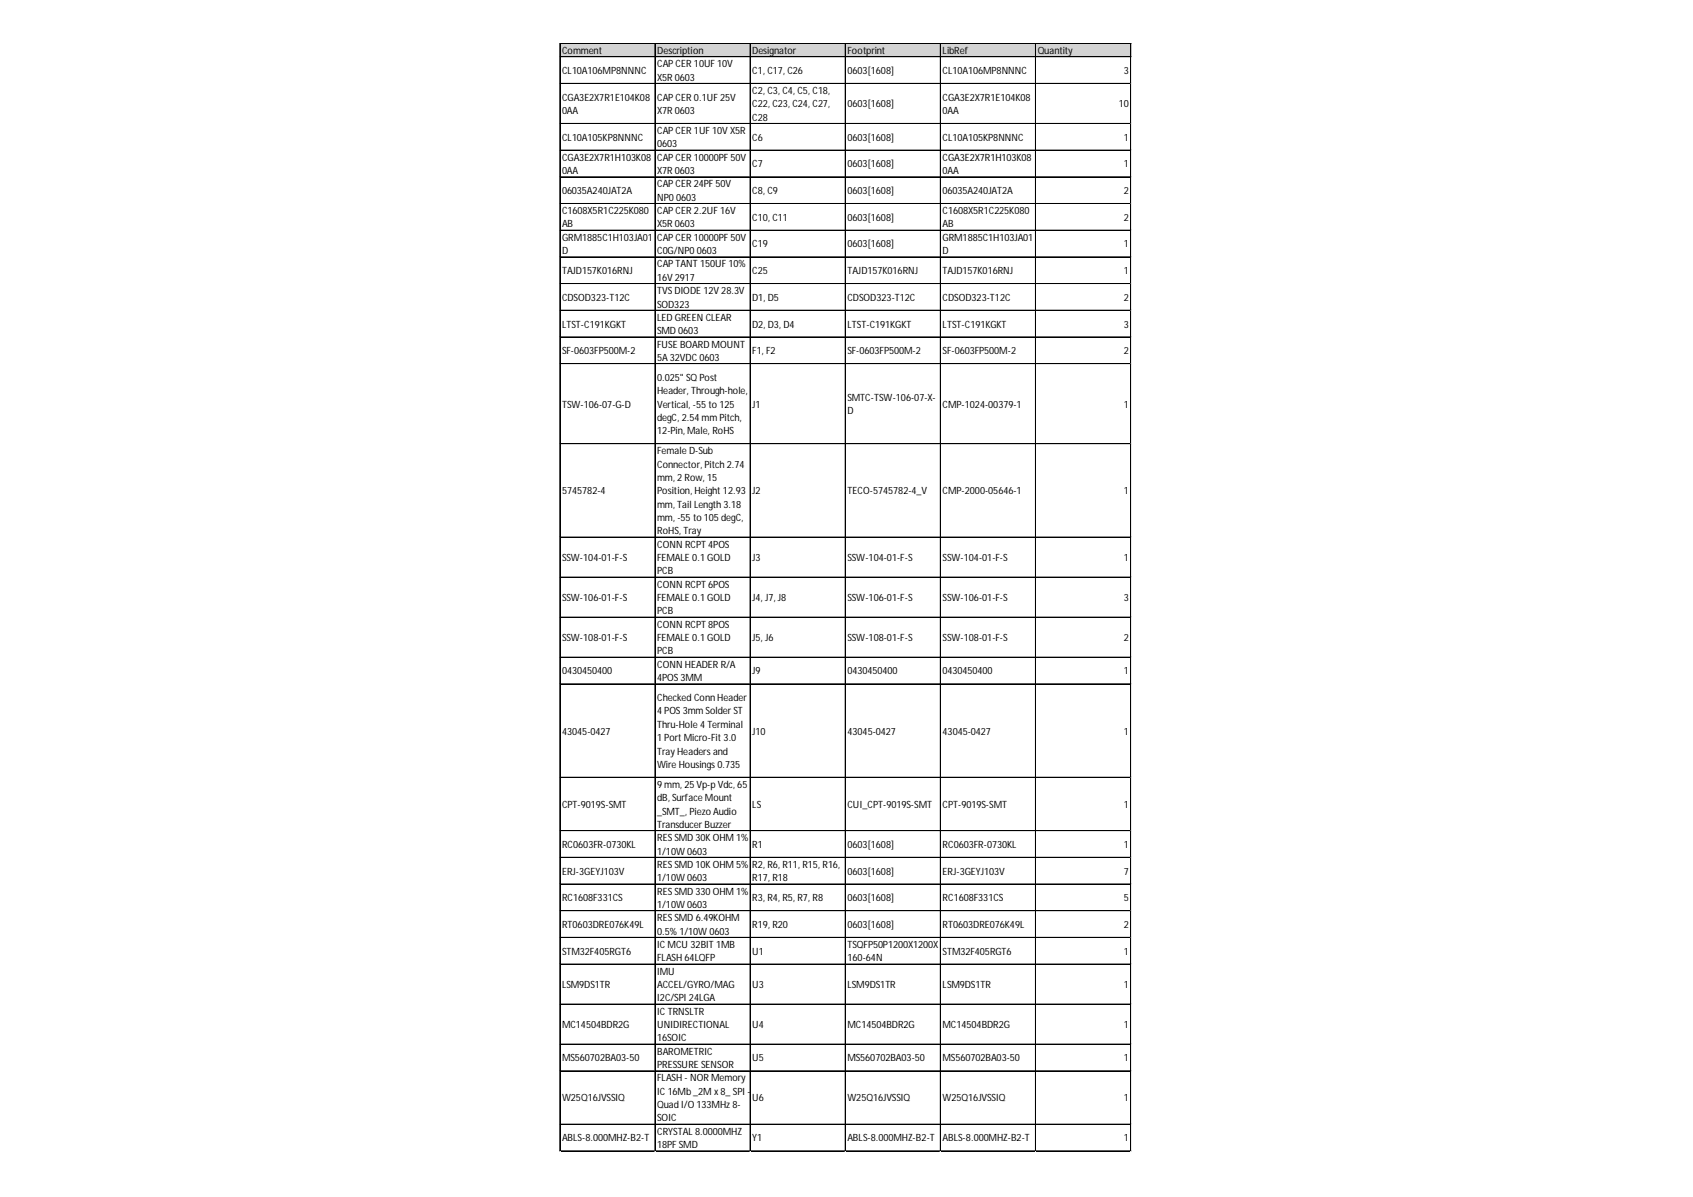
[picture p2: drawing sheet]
<svg xmlns="http://www.w3.org/2000/svg" width="297mm" height="210mm" viewBox="0 0 297 210" stroke-linecap="round" stroke-linejoin="round" font-family="sans-serif">
<defs><g id="words">
<g font-size="1.8">
<text x="98.6" y="9.5">Comment</text>
<text x="115.3" y="9.5">Description</text>
<text x="115.3" y="11.8">CAP CER 10UF 10V</text>
<text x="132" y="9.5">Designator</text>
<text x="148.7" y="9.5">Footprint</text>
<text x="165.4" y="9.5">LibRef</text>
<text x="182.1" y="9.5">Quantity</text>
<text x="98.6" y="13">CL10A106MP8NNNC</text>
<text x="98.6" y="17.7">CGA3E2X7R1E104K08</text>
<text x="115.3" y="14.1">X5R 0603</text>
<text x="115.3" y="17.7">CAP CER 0.1UF 25V</text>
<text x="132" y="13">C1, C17, C26</text>
<text x="132" y="16.5">C2, C3, C4, C5, C18,</text>
<text x="148.7" y="13">0603[1608]</text>
<text x="165.4" y="13">CL10A106MP8NNNC</text>
<text x="165.4" y="17.7">CGA3E2X7R1E104K08</text>
<text x="197.2" y="13">3</text>
<text x="98.6" y="20">0AA</text>
<text x="115.3" y="20">X7R 0603</text>
<text x="115.3" y="23.5">CAP CER 1UF 10V X5R</text>
<text x="132" y="18.8">C22, C23, C24, C27,</text>
<text x="132" y="21.2">C28</text>
<text x="148.7" y="18.8">0603[1608]</text>
<text x="165.4" y="20">0AA</text>
<text x="196.3" y="18.8">10</text>
<text x="98.6" y="24.7">CL10A105KP8NNNC</text>
<text x="98.6" y="28.2">CGA3E2X7R1H103K08</text>
<text x="115.3" y="25.8">0603</text>
<text x="115.3" y="28.2">CAP CER 10000PF 50V</text>
<text x="132" y="24.7">C6</text>
<text x="132" y="29.4">C7</text>
<text x="148.7" y="24.7">0603[1608]</text>
<text x="148.7" y="29.4">0603[1608]</text>
<text x="165.4" y="24.7">CL10A105KP8NNNC</text>
<text x="165.4" y="28.2">CGA3E2X7R1H103K08</text>
<text x="197.2" y="24.7">1</text>
<text x="197.2" y="29.4">1</text>
<text x="98.6" y="30.5">0AA</text>
<text x="98.6" y="34">06035A240JAT2A</text>
<text x="115.3" y="30.5">X7R 0603</text>
<text x="115.3" y="32.9">CAP CER 24PF 50V</text>
<text x="115.3" y="35.2">NP0 0603</text>
<text x="132" y="34">C8, C9</text>
<text x="148.7" y="34">0603[1608]</text>
<text x="165.4" y="30.5">0AA</text>
<text x="165.4" y="34">06035A240JAT2A</text>
<text x="197.2" y="34">2</text>
<text x="98.6" y="37.5">C1608X5R1C225K080</text>
<text x="98.6" y="39.9">AB</text>
<text x="115.3" y="37.5">CAP CER 2.2UF 16V</text>
<text x="115.3" y="39.9">X5R 0603</text>
<text x="132" y="38.7">C10, C11</text>
<text x="148.7" y="38.7">0603[1608]</text>
<text x="165.4" y="37.5">C1608X5R1C225K080</text>
<text x="165.4" y="39.9">AB</text>
<text x="197.2" y="38.7">2</text>
<text x="98.6" y="42.2">GRM1885C1H103JA01</text>
<text x="98.6" y="44.6">D</text>
<text x="115.3" y="42.2">CAP CER 10000PF 50V</text>
<text x="115.3" y="44.6">C0G/NP0 0603</text>
<text x="115.3" y="46.9">CAP TANT 150UF 10%</text>
<text x="132" y="43.4">C19</text>
<text x="148.7" y="43.4">0603[1608]</text>
<text x="165.4" y="42.2">GRM1885C1H103JA01</text>
<text x="165.4" y="44.6">D</text>
<text x="197.2" y="43.4">1</text>
<text x="98.6" y="48.1">TAJD157K016RNJ</text>
<text x="98.6" y="52.8">CDSOD323-T12C</text>
<text x="115.3" y="49.2">16V 2917</text>
<text x="115.3" y="51.6">TVSDIODE 12V 28.3V</text>
<text x="115.3" y="53.9">SOD323</text>
<text x="132" y="48.1">C25</text>
<text x="132" y="52.8">D1, D5</text>
<text x="148.7" y="48.1">TAJD157K016RNJ</text>
<text x="148.7" y="52.8">CDSOD323-T12C</text>
<text x="165.4" y="48.1">TAJD157K016RNJ</text>
<text x="165.4" y="52.8">CDSOD323-T12C</text>
<text x="197.2" y="48.1">1</text>
<text x="197.2" y="52.8">2</text>
<text x="98.6" y="57.4">LTST-C191KGKT</text>
<text x="115.3" y="56.3">LED GREEN CLEAR</text>
<text x="115.3" y="58.6">SMD 0603</text>
<text x="132" y="57.4">D2, D3, D4</text>
<text x="148.7" y="57.4">LTST-C191KGKT</text>
<text x="165.4" y="57.4">LTST-C191KGKT</text>
<text x="197.2" y="57.4">3</text>
<text x="98.6" y="62.1">SF-0603FP500M-2</text>
<text x="115.3" y="60.9">FUSE BOARD MOUNT</text>
<text x="115.3" y="63.3">5A 32VDC 0603</text>
<text x="132" y="62.1">F1, F2</text>
<text x="148.7" y="62.1">SF-0603FP500M-2</text>
<text x="165.4" y="62.1">SF-0603FP500M-2</text>
<text x="197.2" y="62.1">2</text>
<text x="98.6" y="71.5">TSW-106-07-G-D</text>
<text x="115.3" y="66.8">0.025&quot; SQ Post</text>
<text x="115.3" y="69.1">Header, Through-hole,</text>
<text x="115.3" y="71.5">Vertical, -55 to 125</text>
<text x="132" y="71.5">J1</text>
<text x="148.7" y="70.3">SMTC-TSW-106-07-X-</text>
<text x="165.4" y="71.5">CMP-1024-00379-1</text>
<text x="197.2" y="71.5">1</text>
<text x="115.3" y="73.8">degC, 2.54 mm Pitch,</text>
<text x="115.3" y="76.2">12-Pin, Male, RoHS</text>
<text x="148.7" y="72.6">D</text>
<text x="115.3" y="79.7">Female D-Sub</text>
<text x="115.3" y="82">Connector, Pitch 2.74</text>
<text x="98.6" y="86.7">5745782-4</text>
<text x="115.3" y="84.3">mm, 2 Row, 15</text>
<text x="115.3" y="86.7">Position, Height 12.93</text>
<text x="115.3" y="89">mm, Tail Length 3.18</text>
<text x="132" y="86.7">J2</text>
<text x="148.7" y="86.7">TECO-5745782-4_V</text>
<text x="165.4" y="86.7">CMP-2000-05646-1</text>
<text x="197.2" y="86.7">1</text>
<text x="115.3" y="91.4">mm, -55 to 105 degC,</text>
<text x="115.3" y="93.7">RoHS, Tray</text>
<text x="98.6" y="98.4">SSW-104-01-F-S</text>
<text x="115.3" y="96">CONN RCPT 4POS</text>
<text x="115.3" y="98.4">FEMALE 0.1 GOLD</text>
<text x="115.3" y="100.7">PCB</text>
<text x="132" y="98.4">J3</text>
<text x="148.7" y="98.4">SSW-104-01-F-S</text>
<text x="165.4" y="98.4">SSW-104-01-F-S</text>
<text x="197.2" y="98.4">1</text>
<text x="98.6" y="105.4">SSW-106-01-F-S</text>
<text x="115.3" y="103.1">CONN RCPT 6POS</text>
<text x="115.3" y="105.4">FEMALE 0.1 GOLD</text>
<text x="115.3" y="107.7">PCB</text>
<text x="132" y="105.4">J4, J7, J8</text>
<text x="148.7" y="105.4">SSW-106-01-F-S</text>
<text x="165.4" y="105.4">SSW-106-01-F-S</text>
<text x="197.2" y="105.4">3</text>
<text x="98.6" y="112.4">SSW-108-01-F-S</text>
<text x="115.3" y="110.1">CONN RCPT 8POS</text>
<text x="115.3" y="112.4">FEMALE 0.1 GOLD</text>
<text x="132" y="112.4">J5, J6</text>
<text x="148.7" y="112.4">SSW-108-01-F-S</text>
<text x="165.4" y="112.4">SSW-108-01-F-S</text>
<text x="197.2" y="112.4">2</text>
<text x="98.6" y="118.3">0430450400</text>
<text x="115.3" y="114.8">PCB</text>
<text x="115.3" y="117.1">CONN HEADER R/A</text>
<text x="115.3" y="119.4">4POS3MM</text>
<text x="132" y="118.3">J9</text>
<text x="148.7" y="118.3">0430450400</text>
<text x="165.4" y="118.3">0430450400</text>
<text x="197.2" y="118.3">1</text>
<text x="115.3" y="123">Checked Conn Header</text>
<text x="115.3" y="125.3">4 POS3mm Solder ST</text>
<text x="98.6" y="128.8">43045-0427</text>
<text x="115.3" y="127.6">Thru-Hole 4 Terminal</text>
<text x="115.3" y="130">1 Port Micro-Fit 3.0</text>
<text x="132" y="128.8">J10</text>
<text x="148.7" y="128.8">43045-0427</text>
<text x="165.4" y="128.8">43045-0427</text>
<text x="197.2" y="128.8">1</text>
<text x="115.3" y="132.3">Tray Headers and</text>
<text x="115.3" y="134.7">Wire Housings 0.735</text>
<text x="98.6" y="141.7">CPT-9019S-SMT</text>
<text x="115.3" y="138.2">9 mm, 25 Vp-p Vdc, 65</text>
<text x="115.3" y="140.5">dB, Surface Mount</text>
<text x="115.3" y="142.8">_SMT_, Piezo Audio</text>
<text x="132" y="141.7">LS</text>
<text x="148.7" y="141.7">CUI_CPT-9019S-SMT</text>
<text x="165.4" y="141.7">CPT-9019S-SMT</text>
<text x="197.2" y="141.7">1</text>
<text x="98.6" y="148.7">RC0603FR-0730KL</text>
<text x="115.3" y="145.2">Transducer Buzzer</text>
<text x="115.3" y="147.5">RESSMD 30K OHM 1%</text>
<text x="115.3" y="149.9">1/10W 0603</text>
<text x="132" y="148.7">R1</text>
<text x="148.7" y="148.7">0603[1608]</text>
<text x="165.4" y="148.7">RC0603FR-0730KL</text>
<text x="197.2" y="148.7">1</text>
<text x="98.6" y="153.4">ERJ-3GEYJ103V</text>
<text x="115.3" y="152.2">RESSMD 10K OHM 5%</text>
<text x="115.3" y="154.5">1/10W 0603</text>
<text x="132" y="152.2">R2, R6, R11, R15, R16,</text>
<text x="132" y="154.5">R17, R18</text>
<text x="148.7" y="153.4">0603[1608]</text>
<text x="165.4" y="153.4">ERJ-3GEYJ103V</text>
<text x="197.2" y="153.4">7</text>
<text x="98.6" y="158.1">RC1608F331CS</text>
<text x="115.3" y="156.9">RESSMD 330 OHM 1%</text>
<text x="115.3" y="159.2">1/10W 0603</text>
<text x="115.3" y="161.6">RESSMD 6.49KOHM</text>
<text x="132" y="158.1">R3, R4, R5, R7, R8</text>
<text x="148.7" y="158.1">0603[1608]</text>
<text x="165.4" y="158.1">RC1608F331CS</text>
<text x="197.2" y="158.1">5</text>
<text x="98.6" y="162.7">RT0603DRE076K49L</text>
<text x="98.6" y="167.4">STM32F405RGT6</text>
<text x="115.3" y="163.9">0.5% 1/10W 0603</text>
<text x="115.3" y="166.2">IC MCU 32BIT 1MB</text>
<text x="132" y="162.7">R19, R20</text>
<text x="132" y="167.4">U1</text>
<text x="148.7" y="162.7">0603[1608]</text>
<text x="148.7" y="166.2">TSQFP50P1200X1200X</text>
<text x="165.4" y="162.7">RT0603DRE076K49L</text>
<text x="165.4" y="167.4">STM32F405RGT6</text>
<text x="197.2" y="162.7">2</text>
<text x="197.2" y="167.4">1</text>
<text x="98.6" y="173.3">LSM9DS1TR</text>
<text x="115.3" y="168.6">FLASH 64LQFP</text>
<text x="115.3" y="170.9">IMU</text>
<text x="115.3" y="173.3">ACCEL/GYRO/MAG</text>
<text x="132" y="173.3">U3</text>
<text x="148.7" y="168.6">160-64N</text>
<text x="148.7" y="173.3">LSM9DS1TR</text>
<text x="165.4" y="173.3">LSM9DS1TR</text>
<text x="197.2" y="173.3">1</text>
<text x="115.3" y="175.6">I2C/SPI 24LGA</text>
<text x="115.3" y="177.9">IC TRNSLTR</text>
<text x="98.6" y="180.3">MC14504BDR2G</text>
<text x="115.3" y="180.3">UNIDIRECTIONAL</text>
<text x="115.3" y="182.6">16SOIC</text>
<text x="115.3" y="185">BAROMETRIC</text>
<text x="132" y="180.3">U4</text>
<text x="148.7" y="180.3">MC14504BDR2G</text>
<text x="165.4" y="180.3">MC14504BDR2G</text>
<text x="197.2" y="180.3">1</text>
<text x="98.6" y="186.1">MS560702BA03-50</text>
<text x="115.3" y="187.3">PRESSURE SENSOR</text>
<text x="115.3" y="189.6">FLASH - NOR Memory</text>
<text x="115.3" y="192">IC 16Mb _2M x 8_ SPI -</text>
<text x="132" y="186.1">U5</text>
<text x="148.7" y="186.1">MS560702BA03-50</text>
<text x="165.4" y="186.1">MS560702BA03-50</text>
<text x="197.2" y="186.1">1</text>
<text x="98.6" y="193.1">W25Q16JVSSIQ</text>
<text x="115.3" y="194.3">Quad I/O 133MHz 8-</text>
<text x="115.3" y="196.7">SOIC</text>
<text x="132" y="193.1">U6</text>
<text x="148.7" y="193.1">W25Q16JVSSIQ</text>
<text x="165.4" y="193.1">W25Q16JVSSIQ</text>
<text x="197.2" y="193.1">1</text>
<text x="98.6" y="200.2">ABLS-8.000MHZ-B2-T</text>
<text x="115.3" y="199">CRYSTAL 8.0000MHZ</text>
<text x="115.3" y="201.3">18PF SMD</text>
<text x="132" y="200.2">Y1</text>
<text x="148.7" y="200.2">ABLS-8.000MHZ-B2-T</text>
<text x="165.4" y="200.2">ABLS-8.000MHZ-B2-T</text>
<text x="197.2" y="200.2">1</text>
</g>
</g></defs>
<path d="M98.3 7.7h100.2v2.3h-100.2z" fill="#d3d3d3"/>
<g fill="none" stroke="#000" stroke-width=".18">
<path d="M98.2 7.6v194.3M98.3 7.6v194.3M98.3 7.6h100.2M98.3 7.7h100.2M98.3 9.9h100.2M98.3 10h100.2M98.3 14.6h100.2M98.3 14.7h100.2M114.9 7.7v194.2M115 7.7v194.2M131.6 7.7v194.2M148.3 7.7v194.2"/>
<path d="M165 7.7v194.2M181.7 7.7v194.2M198.4 7.7v194.2M98.3 21.6h100.2M98.3 21.7h100.2M98.3 26.3h100.2M98.3 26.4h100.2M98.3 31h100.2M98.3 31.1h100.2M98.3 35.7h100.2M98.3 40.4h100.2M98.3 45h100.2"/>
<path d="M98.3 45.1h100.2M98.3 49.7h100.2M98.3 49.8h100.2M98.3 54.4h100.2M98.3 59.1h100.2M98.3 63.8h100.2M98.3 77.8h100.2M98.3 94.2h100.2M98.3 101.2h100.2M98.3 108.2h100.2M98.3 108.3h100.2M98.3 115.2h100.2"/>
<path d="M98.3 115.3h100.2M98.3 119.9h100.2M98.3 120h100.2M98.3 136.3h100.2M98.3 145.7h100.2M98.3 150.3h100.2M98.3 150.4h100.2M98.3 155h100.2M98.3 155.1h100.2M98.3 159.7h100.2M98.3 164.4h100.2M98.3 169.1h100.2"/>
<path d="M98.3 176.1h100.2M98.3 183.1h100.2M98.3 187.8h100.2M98.3 197.1h100.2M98.3 197.2h100.2M98.3 201.8h100.2M98.3 201.9h100.2"/>
</g>
<path d="M98.2 201.9v.1" fill="none" stroke="#e0e0e0" stroke-width=".18"/>
<path d="M98.2 201.9l.1 .1z" fill="#e0e0e0"/>
<path d="M114.9 201.9v.1" fill="none" stroke="#e0e0e0" stroke-width=".18"/>
<path d="M114.9 201.9l.1 .1z" fill="#e0e0e0"/>
<path d="M131.6 201.9v.1" fill="none" stroke="#e0e0e0" stroke-width=".18"/>
<path d="M131.6 201.9l.1 .1z" fill="#e0e0e0"/>
<path d="M148.3 201.9v.1" fill="none" stroke="#e0e0e0" stroke-width=".18"/>
<path d="M148.3 201.9l.1 .1z" fill="#e0e0e0"/>
<path d="M165 201.9v.1" fill="none" stroke="#e0e0e0" stroke-width=".18"/>
<path d="M165 201.9l.1 .1z" fill="#e0e0e0"/>
<path d="M181.7 201.9v.1" fill="none" stroke="#e0e0e0" stroke-width=".18"/>
<path d="M181.7 201.9l.1 .1z" fill="#e0e0e0"/>
<path d="M198.4 201.9v.1" fill="none" stroke="#e0e0e0" stroke-width=".18"/>
<path d="M198.4 201.9l.1 .1z" fill="#e0e0e0"/>
<path d="M198.5 14.6h.1" fill="none" stroke="#e0e0e0" stroke-width=".18"/>
<path d="M198.5 14.6v.1z" fill="#e0e0e0"/>
<path d="M198.5 21.6h.1" fill="none" stroke="#e0e0e0" stroke-width=".18"/>
<path d="M198.5 21.6v.1z" fill="#e0e0e0"/>
<path d="M198.5 26.3h.1" fill="none" stroke="#e0e0e0" stroke-width=".18"/>
<path d="M198.5 26.3v.1z" fill="#e0e0e0"/>
<path d="M198.5 31h.1" fill="none" stroke="#e0e0e0" stroke-width=".18"/>
<path d="M198.5 31v.1z" fill="#e0e0e0"/>
<path d="M198.5 35.7h.1" fill="none" stroke="#e0e0e0" stroke-width=".18"/>
<path d="M198.5 35.7v.1z" fill="#e0e0e0"/>
<path d="M198.5 40.4h.1" fill="none" stroke="#e0e0e0" stroke-width=".18"/>
<path d="M198.5 40.4v.1z" fill="#e0e0e0"/>
<path d="M198.5 45h.1" fill="none" stroke="#e0e0e0" stroke-width=".18"/>
<path d="M198.5 45v.1z" fill="#e0e0e0"/>
<path d="M198.5 49.7h.1" fill="none" stroke="#e0e0e0" stroke-width=".18"/>
<path d="M198.5 49.7v.1z" fill="#e0e0e0"/>
<path d="M198.5 54.4h.1" fill="none" stroke="#e0e0e0" stroke-width=".18"/>
<path d="M198.5 54.4v.1z" fill="#e0e0e0"/>
<path d="M198.5 59.1h.1" fill="none" stroke="#e0e0e0" stroke-width=".18"/>
<path d="M198.5 59.1v.1z" fill="#e0e0e0"/>
<path d="M198.5 63.8h.1" fill="none" stroke="#e0e0e0" stroke-width=".18"/>
<path d="M198.5 63.8v.1z" fill="#e0e0e0"/>
<path d="M198.5 77.8h.1" fill="none" stroke="#e0e0e0" stroke-width=".18"/>
<path d="M198.5 77.8v.1z" fill="#e0e0e0"/>
<path d="M198.5 94.2h.1" fill="none" stroke="#e0e0e0" stroke-width=".18"/>
<path d="M198.5 94.2v.1z" fill="#e0e0e0"/>
<path d="M198.5 101.2h.1" fill="none" stroke="#e0e0e0" stroke-width=".18"/>
<path d="M198.5 101.2v.1z" fill="#e0e0e0"/>
<path d="M198.5 108.2h.1" fill="none" stroke="#e0e0e0" stroke-width=".18"/>
<path d="M198.5 108.2v.1z" fill="#e0e0e0"/>
<path d="M198.5 115.2h.1" fill="none" stroke="#e0e0e0" stroke-width=".18"/>
<path d="M198.5 115.2v.1z" fill="#e0e0e0"/>
<path d="M198.5 119.9h.1" fill="none" stroke="#e0e0e0" stroke-width=".18"/>
<path d="M198.5 119.9v.1z" fill="#e0e0e0"/>
<path d="M198.5 136.3h.1" fill="none" stroke="#e0e0e0" stroke-width=".18"/>
<path d="M198.5 136.3v.1z" fill="#e0e0e0"/>
<path d="M198.5 145.7h.1" fill="none" stroke="#e0e0e0" stroke-width=".18"/>
<path d="M198.5 145.7v.1z" fill="#e0e0e0"/>
<path d="M198.5 150.3h.1" fill="none" stroke="#e0e0e0" stroke-width=".18"/>
<path d="M198.5 150.3v.1z" fill="#e0e0e0"/>
<path d="M198.5 155h.1" fill="none" stroke="#e0e0e0" stroke-width=".18"/>
<path d="M198.5 155v.1z" fill="#e0e0e0"/>
<path d="M198.5 159.7h.1" fill="none" stroke="#e0e0e0" stroke-width=".18"/>
<path d="M198.5 159.7v.1z" fill="#e0e0e0"/>
<path d="M198.5 164.4h.1" fill="none" stroke="#e0e0e0" stroke-width=".18"/>
<path d="M198.5 164.4v.1z" fill="#e0e0e0"/>
<path d="M198.5 169.1h.1" fill="none" stroke="#e0e0e0" stroke-width=".18"/>
<path d="M198.5 169.1v.1z" fill="#e0e0e0"/>
<path d="M198.5 176.1h.1" fill="none" stroke="#e0e0e0" stroke-width=".18"/>
<path d="M198.5 176.1v.1z" fill="#e0e0e0"/>
<path d="M198.5 183.1h.1" fill="none" stroke="#e0e0e0" stroke-width=".18"/>
<path d="M198.5 183.1v.1z" fill="#e0e0e0"/>
<path d="M198.5 187.8h.1" fill="none" stroke="#e0e0e0" stroke-width=".18"/>
<path d="M198.5 187.8v.1z" fill="#e0e0e0"/>
<path d="M198.5 197.1h.1" fill="none" stroke="#e0e0e0" stroke-width=".18"/>
<path d="M198.5 197.1v.1z" fill="#e0e0e0"/>
<path d="M198.5 201.8h.1" fill="none" stroke="#e0e0e0" stroke-width=".18"/>
<path d="M198.5 201.8v.1z" fill="#e0e0e0"/>
<use href="#words"/>
</svg>
